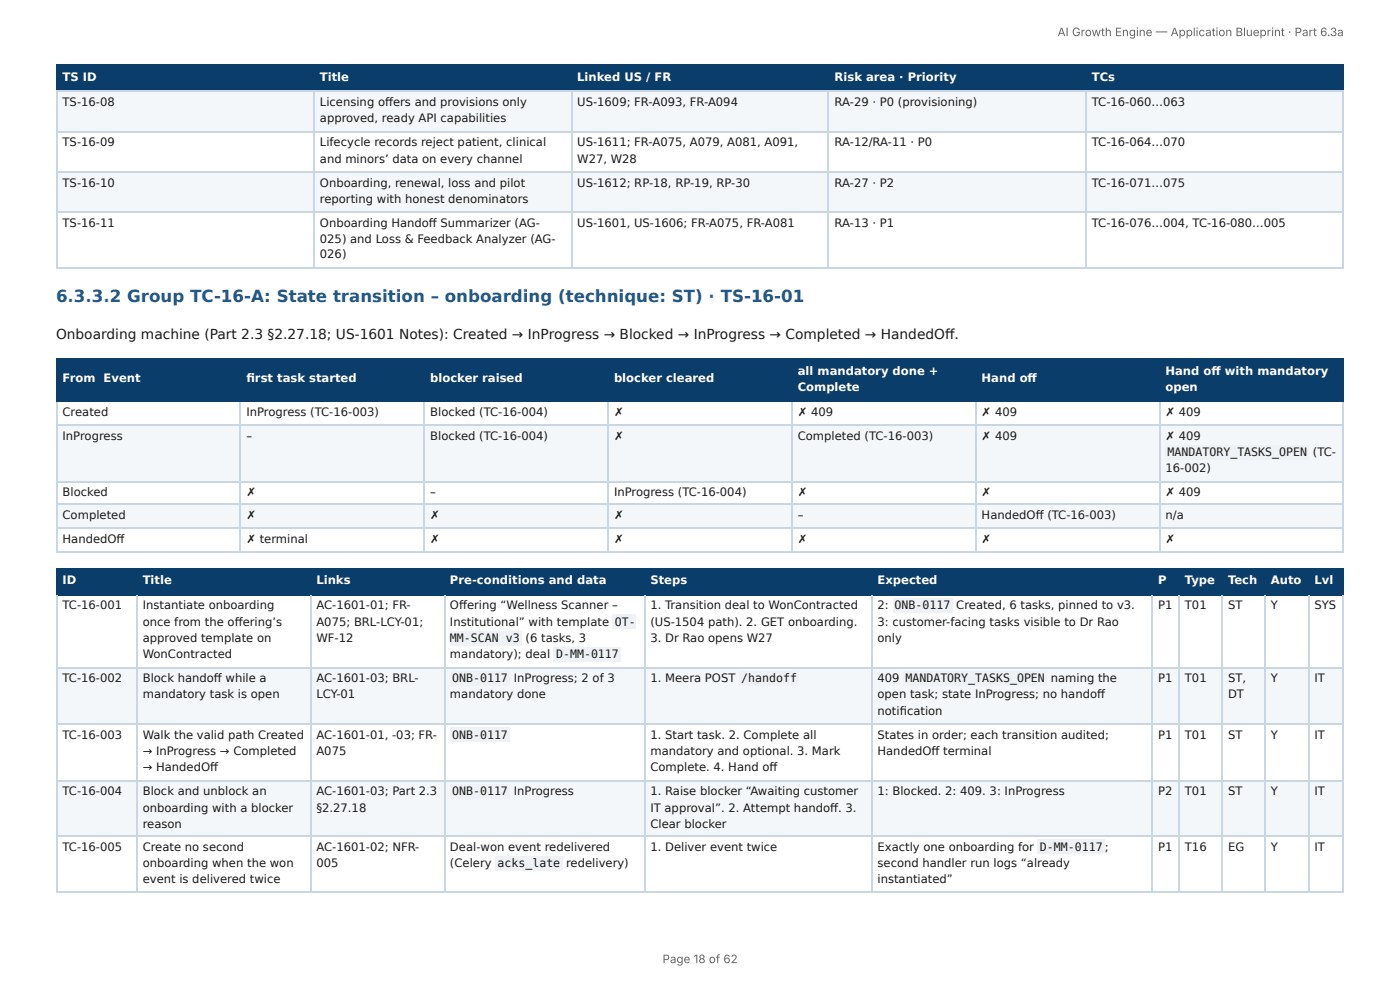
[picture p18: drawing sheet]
<svg xmlns="http://www.w3.org/2000/svg" width="297mm" height="210mm" viewBox="0 0 297 210" stroke-linecap="round" stroke-linejoin="round" font-family="sans-serif">
<defs><g id="words">
<text font-size="3.5" fill="#1f5a8c" x="11.9" y="64.1">6.3.3.2 Group TC-16-A: State transition – onboarding (technique: ST) · TS-16-01</text>
<text font-size="2.9" fill="#1a1a1a" x="11.9" y="71.9">Onboarding machine (Part 2.3 §2.27.18; US-1601 Notes): Created → InProgress → Blocked → InProgress → Completed → HandedOff .</text>
<g font-size="2.5" fill="#666">
<text x="224.6" y="7.7">AI Growth Engine — Application Blueprint · Part 6.3a</text>
<text x="140.7" y="204.5">Page 18 of 62</text>
</g>
<g font-size="2.5" fill="#fff">
<text x="13.3" y="17.2">TS ID</text>
<text x="67.9" y="17.2">Title</text>
<text x="122.6" y="17.2">Linked US / FR</text>
<text x="177.3" y="17.2">Risk area · Priority</text>
<text x="231.9" y="17.2">TCs</text>
<text x="13.3" y="81.2">From Event</text>
<text x="52.3" y="81.2">fi rst task started</text>
<text x="91.4" y="81.2">blocker raised</text>
<text x="130.4" y="81.2">blocker cleared</text>
<text x="169.5" y="79.5">all mandatory done +</text>
<text x="169.5" y="83">Complete</text>
<text x="208.5" y="81.2">Hand off</text>
<text x="247.5" y="79.5">Hand off</text>
<text x="247.5" y="83">open</text>
<text x="260.2" y="79.5">with mandatory</text>
<text x="13.3" y="124.1">ID</text>
<text x="30.3" y="124.1">Title</text>
<text x="67.2" y="124.1">Links</text>
<text x="95.6" y="124.1">Pre-conditions and data</text>
<text x="138.1" y="124.1">Steps</text>
<text x="186.4" y="124.1">Expected</text>
<text x="246" y="124.1">P</text>
<text x="251.7" y="124.1">Type</text>
<text x="260.8" y="124.1">Tech</text>
<text x="269.9" y="124.1">Auto</text>
<text x="279.2" y="124.1">Lvl</text>
</g>
<g font-size="2.5" fill="#1a1a1a">
<text x="13.3" y="22.5">TS-16-08</text>
<text x="67.9" y="22.5">Licensing off ers and provisions only</text>
<text x="122.6" y="22.5">US-1609; FR-A093, FR-A094</text>
<text x="177.3" y="22.5">RA-29 · P0 (provisioning)</text>
<text x="231.9" y="22.5">TC-16-060…063</text>
<text x="67.9" y="26">approved, ready API capabilities</text>
<text x="13.3" y="31.1">TS-16-09</text>
<text x="67.9" y="31.1">Lifecycle records reject patient, clinical</text>
<text x="67.9" y="34.5">and minors’ data on every channel</text>
<text x="122.6" y="31.1">US-1611; FR-A075, A079, A081, A091,</text>
<text x="122.6" y="34.5">W27, W28</text>
<text x="177.3" y="31.1">RA-12/RA-11 · P0</text>
<text x="231.9" y="31.1">TC-16-064…070</text>
<text x="13.3" y="39.6">TS-16-10</text>
<text x="67.9" y="39.6">Onboarding, renewal, loss and pilot</text>
<text x="122.6" y="39.6">US-1612; RP-18, RP-19, RP-30</text>
<text x="177.3" y="39.6">RA-27 · P2</text>
<text x="231.9" y="39.6">TC-16-071…075</text>
<text x="67.9" y="43.1">reporting with honest denominators</text>
<text x="13.3" y="48.1">TS-16-11</text>
<text x="67.9" y="48.1">Onboarding Handoff Summarizer (AG-</text>
<text x="67.9" y="51.6">025) and Loss &amp; Feedback Analyzer (AG-</text>
<text x="122.6" y="48.1">US-1601, US-1606; FR-A075, FR-A081</text>
<text x="177.3" y="48.1">RA-13 · P1</text>
<text x="231.9" y="48.1">TC-16-076…004, TC-16-080…005</text>
<text x="67.9" y="54.8">026)</text>
<text x="13.3" y="88.3">Created</text>
<text x="52.3" y="88.3">InProgress (TC-16-003)</text>
<text x="91.4" y="88.3">Blocked (TC-16-004)</text>
<text x="130.4" y="88.3">✗</text>
<text x="169.5" y="88.3">✗ 409</text>
<text x="208.5" y="88.3">✗ 409</text>
<text x="247.5" y="88.3">✗ 409</text>
<text x="13.3" y="93.4">InProgress</text>
<text x="52.3" y="93.4">–</text>
<text x="91.4" y="93.4">Blocked (TC-16-004)</text>
<text x="130.4" y="93.4">✗</text>
<text x="169.5" y="93.4">Completed (TC-16-003)</text>
<text x="208.5" y="93.4">✗ 409</text>
<text x="247.5" y="93.4">✗ 409</text>
<text x="247.5" y="100.3">16-002)</text>
<text x="248" y="96.9">MANDATORY_TASKS_OPEN</text>
<text x="278.9" y="96.9">(TC-</text>
<text x="13.3" y="105.4">Blocked</text>
<text x="52.3" y="105.4">✗</text>
<text x="91.4" y="105.4">–</text>
<text x="130.4" y="105.4">InProgress (TC-16-004)</text>
<text x="169.5" y="105.4">✗</text>
<text x="208.5" y="105.4">✗</text>
<text x="247.5" y="105.4">✗ 409</text>
<text x="13.3" y="110.2">Completed</text>
<text x="52.3" y="110.2">✗</text>
<text x="91.4" y="110.2">✗</text>
<text x="130.4" y="110.2">✗</text>
<text x="169.5" y="110.2">–</text>
<text x="208.5" y="110.2">HandedOff (TC-16-003)</text>
<text x="247.5" y="110.2">n/a</text>
<text x="13.3" y="115.3">HandedOff</text>
<text x="52.3" y="115.3">✗ terminal</text>
<text x="91.4" y="115.3">✗</text>
<text x="130.4" y="115.3">✗</text>
<text x="169.5" y="115.3">✗</text>
<text x="208.5" y="115.3">✗</text>
<text x="247.5" y="115.3">✗</text>
<text x="13.3" y="129.4">TC-16-001</text>
<text x="30.3" y="129.4">Instantiate onboarding</text>
<text x="67.2" y="129.4">AC-1601-01; FR-</text>
<text x="95.6" y="129.4">Off ering “Wellness Scanner –</text>
<text x="138.1" y="129.4">1. Transition deal to WonContracted</text>
<text x="186.4" y="129.4">2:</text>
<text x="190" y="129.4">ONB-0117</text>
<text x="203.1" y="129.4">Created, 6 tasks, pinned to v3.</text>
<text x="246" y="129.4">P1</text>
<text x="251.7" y="129.4">T01</text>
<text x="260.8" y="129.4">ST</text>
<text x="269.9" y="129.4">Y</text>
<text x="279.2" y="129.4">SYS</text>
<text x="30.3" y="132.9">once from the off ering’s</text>
<text x="30.3" y="136.3">approved template on</text>
<text x="67.2" y="132.9">A075; BRL-LCY-01;</text>
<text x="67.2" y="136.3">WF-12</text>
<text x="95.6" y="132.9">Institutional” with template</text>
<text x="95.6" y="136.3">MM-SCAN v3</text>
<text x="111.6" y="136.3">(6 tasks, 3</text>
<text x="130.6" y="132.9">OT-</text>
<text x="138.1" y="132.9">(US-1504 path). 2. GET onboarding.</text>
<text x="138.1" y="136.3">3. Dr Rao opens W27</text>
<text x="186.4" y="132.9">3: customer-facing tasks visible to Dr Rao</text>
<text x="186.4" y="136.3">only</text>
<text x="30.3" y="139.8">WonContracted</text>
<text x="95.6" y="139.8">mandatory); deal</text>
<text x="118.1" y="139.8">D-MM-0117</text>
<text x="13.3" y="144.9">TC-16-002</text>
<text x="30.3" y="144.9">Block handoff while a</text>
<text x="30.3" y="148.3">mandatory task is open</text>
<text x="67.2" y="144.9">AC-1601-03; BRL-</text>
<text x="67.2" y="148.3">LCY-01</text>
<text x="95.6" y="148.3">mandatory done</text>
<text x="96" y="144.9">ONB-0117</text>
<text x="109.1" y="144.9">InProgress; 2 of 3</text>
<text x="138.1" y="144.9">1. Meera POST</text>
<text x="157.4" y="144.9">/handoff</text>
<text x="186.4" y="144.9">409</text>
<text x="186.4" y="148.3">open task; state InProgress; no handoff</text>
<text x="192.3" y="144.9">MANDATORY_TASKS_OPEN</text>
<text x="223.2" y="144.9">naming the</text>
<text x="246" y="144.9">P1</text>
<text x="251.7" y="144.9">T01</text>
<text x="260.8" y="144.9">ST,</text>
<text x="260.8" y="148.3">DT</text>
<text x="269.9" y="144.9">Y</text>
<text x="279.2" y="144.9">IT</text>
<text x="186.4" y="151.8">notifi cation</text>
<text x="13.3" y="156.9">TC-16-003</text>
<text x="30.3" y="156.9">Walk the valid path Created</text>
<text x="30.3" y="160.3">→ InProgress → Completed</text>
<text x="67.2" y="156.9">AC-1601-01, -03; FR-</text>
<text x="67.2" y="160.3">A075</text>
<text x="96" y="156.9">ONB-0117</text>
<text x="138.1" y="156.9">1. Start task. 2. Complete all</text>
<text x="138.1" y="160.3">mandatory and optional. 3. Mark</text>
<text x="186.4" y="156.9">States in order; each transition audited;</text>
<text x="186.4" y="160.3">HandedOff terminal</text>
<text x="246" y="156.9">P1</text>
<text x="251.7" y="156.9">T01</text>
<text x="260.8" y="156.9">ST</text>
<text x="269.9" y="156.9">Y</text>
<text x="279.2" y="156.9">IT</text>
<text x="30.3" y="163.8">→ HandedOff</text>
<text x="138.1" y="163.8">Complete. 4. Hand off</text>
<text x="13.3" y="168.9">TC-16-004</text>
<text x="30.3" y="168.9">Block and unblock an</text>
<text x="30.3" y="172.3">onboarding with a blocker</text>
<text x="67.2" y="168.9">AC-1601-03; Part 2.3</text>
<text x="67.2" y="172.3">§2.27.18</text>
<text x="96" y="168.9">ONB-0117</text>
<text x="109.1" y="168.9">InProgress</text>
<text x="138.1" y="168.9">1. Raise blocker “Awaiting customer</text>
<text x="138.1" y="172.3">IT approval”. 2. Attempt handoff . 3.</text>
<text x="186.4" y="168.9">1: Blocked. 2: 409. 3: InProgress</text>
<text x="246" y="168.9">P2</text>
<text x="251.7" y="168.9">T01</text>
<text x="260.8" y="168.9">ST</text>
<text x="269.9" y="168.9">Y</text>
<text x="279.2" y="168.9">IT</text>
<text x="30.3" y="175.8">reason</text>
<text x="138.1" y="175.8">Clear blocker</text>
<text x="13.3" y="180.6">TC-16-005</text>
<text x="30.3" y="180.6">Create no second</text>
<text x="30.3" y="184.1">onboarding when the won</text>
<text x="67.2" y="180.6">AC-1601-02; NFR-</text>
<text x="67.2" y="184.1">005</text>
<text x="95.6" y="180.6">Deal-won event redelivered</text>
<text x="95.6" y="184.1">(Celery</text>
<text x="105.7" y="184.1">acks_late</text>
<text x="120.2" y="184.1">redelivery)</text>
<text x="138.1" y="180.6">1. Deliver event twice</text>
<text x="186.4" y="180.6">Exactly one onboarding for</text>
<text x="186.4" y="184.1">second handler run logs “already</text>
<text x="220.9" y="180.6">D-MM-0117</text>
<text x="234.7" y="180.6">;</text>
<text x="246" y="180.6">P1</text>
<text x="251.7" y="180.6">T16</text>
<text x="260.8" y="180.6">EG</text>
<text x="269.9" y="180.6">Y</text>
<text x="279.2" y="180.6">IT</text>
<text x="30.3" y="187.6">event is delivered twice</text>
<text x="186.4" y="187.6">instantiated”</text>
</g>
</g></defs>
<g fill="#0b3d6b">
<path d="M12.1 14h54.5v5.3h-54.5z"/>
<path d="M66.6 14h54.7v5.3h-54.7z"/>
<path d="M121.3 14h54.7v5.3h-54.7z"/>
<path d="M176 14h54.7v5.3h-54.7z"/>
<path d="M230.7 14h54.7v5.3h-54.7z"/>
</g>
<g fill="#f4f7fa">
<path d="M12.1 19.3h54.5v8.5h-54.5z"/>
<path d="M66.6 19.3h54.7v8.5h-54.7z"/>
<path d="M121.3 19.3h54.7v8.5h-54.7z"/>
<path d="M176 19.3h54.7v8.5h-54.7z"/>
<path d="M230.7 19.3h54.7v8.5h-54.7z"/>
<path d="M12.1 36.4h54.5v8.5h-54.5z"/>
<path d="M66.6 36.4h54.7v8.5h-54.7z"/>
<path d="M121.3 36.4h54.7v8.5h-54.7z"/>
<path d="M176 36.4h54.7v8.5h-54.7z"/>
<path d="M230.7 36.4h54.7v8.5h-54.7z"/>
</g>
<path d="M11.9 13.9h273.5M11.9 19.4h273.5M12 13.8v5.7M66.7 13.8v5.7M121.4 13.8v5.7M175.9 13.8v5.7M230.6 13.8v5.7" fill="none" stroke="#0b3d6b" stroke-width=".23"/>
<path d="M285.3 13.8v5.7" fill="none" stroke="#0b3d6b" stroke-width=".21"/>
<path d="M11.9 19.4h273.5M12 19.5v37.4M66.7 19.5v37.4M121.4 19.5v37.4M175.9 19.5v37.4M230.6 19.5v37.4M11.9 28h273.5M11.9 36.5h273.5M11.9 45h273.5M11.9 56.8h273.5" fill="none" stroke="#c9d6e3" stroke-width=".23"/>
<path d="M285.3 19.5v37.4" fill="none" stroke="#c9d6e3" stroke-width=".21"/>
<g fill="#0b3d6b">
<path d="M12.1 76.1h39v9h-39z"/>
<path d="M51.1 76.1h39.1v9h-39.1z"/>
<path d="M90.2 76.1h39v9h-39z"/>
<path d="M129.2 76.1h39v9h-39z"/>
<path d="M168.2 76.1h39v9h-39z"/>
<path d="M207.2 76.1h39v9h-39z"/>
<path d="M246.2 76.1h39.2v9h-39.2z"/>
</g>
<g fill="#f4f7fa">
<path d="M12.1 90.2h39v12h-39z"/>
<path d="M51.1 90.2h39.1v12h-39.1z"/>
<path d="M90.2 90.2h39v12h-39z"/>
<path d="M129.2 90.2h39v12h-39z"/>
<path d="M168.2 90.2h39v12h-39z"/>
<path d="M207.2 90.2h39v12h-39z"/>
<path d="M246.2 90.2h39.2v12h-39.2z"/>
<path d="M12.1 107.2h39v5.1h-39z"/>
<path d="M51.1 107.2h39.1v5.1h-39.1z"/>
<path d="M90.2 107.2h39v5.1h-39z"/>
<path d="M129.2 107.2h39v5.1h-39z"/>
<path d="M168.2 107.2h39v5.1h-39z"/>
<path d="M207.2 107.2h39v5.1h-39z"/>
<path d="M246.2 107.2h39.2v5.1h-39.2z"/>
</g>
<path d="M11.9 76.2h273.5M12 76.1v9.2M51 76.1v9.2M90 76.1v9.2M129 76.1v9.2M168.3 76.1v9.2M207.3 76.1v9.2M246.3 76.1v9.2M11.9 85.2h273.5" fill="none" stroke="#0b3d6b" stroke-width=".23"/>
<path d="M285.3 76.1v9.2" fill="none" stroke="#0b3d6b" stroke-width=".21"/>
<path d="M11.9 90.3h273.5M12 85.3v32.1M51 85.3v32.1M90 85.3v32.1M129 85.3v32.1M168.3 85.3v32.1M207.3 85.3v32.1M246.3 85.3v32.1M11.9 102.3h273.5M11.9 107.1h273.5M11.9 112.2h273.5M11.9 117.3h273.5" fill="none" stroke="#c9d6e3" stroke-width=".23"/>
<path d="M285.3 85.3v32.1" fill="none" stroke="#c9d6e3" stroke-width=".21"/>
<g fill="#0b3d6b">
<path d="M12.1 120.9h16.9v5.5h-16.9z"/>
<path d="M29 120.9h36.9v5.5h-36.9z"/>
<path d="M65.9 120.9h28.4v5.5h-28.4z"/>
<path d="M94.3 120.9h42.5v5.5h-42.5z"/>
<path d="M136.8 120.9h48.2v5.5h-48.2z"/>
<path d="M185 120.9h59.8v5.5h-59.8z"/>
<path d="M244.8 120.9h5.5v5.5h-5.5z"/>
<path d="M250.3 120.9h9.3v5.5h-9.3z"/>
<path d="M259.6 120.9h9v5.5h-9z"/>
<path d="M268.6 120.9h9.2v5.5h-9.2z"/>
<path d="M277.8 120.9h7.6v5.5h-7.6z"/>
</g>
<g fill="#f4f7fa">
<path d="M12.1 141.9h16.9v11.7h-16.9z"/>
<path d="M29 141.9h36.9v11.7h-36.9z"/>
<path d="M65.9 141.9h28.4v11.7h-28.4z"/>
<path d="M94.3 141.9h42.5v11.7h-42.5z"/>
<path d="M136.8 141.9h48.2v11.7h-48.2z"/>
<path d="M185 141.9h59.8v11.7h-59.8z"/>
<path d="M244.8 141.9h5.5v11.7h-5.5z"/>
<path d="M250.3 141.9h9.3v11.7h-9.3z"/>
<path d="M259.6 141.9h9v11.7h-9z"/>
<path d="M268.6 141.9h9.2v11.7h-9.2z"/>
<path d="M277.8 141.9h7.6v11.7h-7.6z"/>
<path d="M12.1 165.6h16.9v12h-16.9z"/>
<path d="M29 165.6h36.9v12h-36.9z"/>
<path d="M65.9 165.6h28.4v12h-28.4z"/>
<path d="M94.3 165.6h42.5v12h-42.5z"/>
<path d="M136.8 165.6h48.2v12h-48.2z"/>
<path d="M185 165.6h59.8v12h-59.8z"/>
<path d="M244.8 165.6h5.5v12h-5.5z"/>
<path d="M250.3 165.6h9.3v12h-9.3z"/>
<path d="M259.6 165.6h9v12h-9z"/>
<path d="M268.6 165.6h9.2v12h-9.2z"/>
<path d="M277.8 165.6h7.6v12h-7.6z"/>
</g>
<g fill="none" stroke="#0b3d6b" stroke-width=".23">
<path d="M11.9 120.7h273.5M11.9 126.3h273.5M12 120.6v5.8M29.1 120.6v5.8M66 120.6v5.8M94.4 120.6v5.8M136.9 120.6v5.8M185.1 120.6v5.8M244.7 120.6v5.8M250.5 120.6v5.8M259.5 120.6v5.8M268.7 120.6v5.8"/>
<path d="M277.9 120.6v5.8"/>
</g>
<path d="M285.3 120.6v5.8" fill="none" stroke="#0b3d6b" stroke-width=".21"/>
<g fill="none" stroke="#c9d6e3" stroke-width=".23">
<path d="M12 126.4v63.2M29.1 126.4v63.2M66 126.4v63.2M94.4 126.4v63.2M136.9 126.4v63.2M185.1 126.4v63.2M244.7 126.4v63.2M250.5 126.4v63.2M259.5 126.4v63.2M268.7 126.4v63.2M277.9 126.4v63.2M11.9 141.7h273.5"/>
<path d="M11.9 153.7h273.5M11.9 165.7h273.5M11.9 177.5h273.5M11.9 189.5h273.5"/>
</g>
<path d="M285.3 126.4v63.2" fill="none" stroke="#c9d6e3" stroke-width=".21"/>
<g fill="#eef2f6">
<path d="M247.6 94.5h30.4v3h-30.4z"/>
<path d="M130.1 130.6h5.1v3h-5.1z"/>
<path d="M95.7 134h15.2v3h-15.2z"/>
<path d="M117.6 137.5h14.3v3h-14.3z"/>
<path d="M189.6 127.1h12.7v3h-12.7z"/>
<path d="M95.7 142.6h12.7v3h-12.7z"/>
<path d="M157.1 142.6h12.7v3h-12.7z"/>
<path d="M191.9 142.6h30.5v3h-30.5z"/>
<path d="M95.7 154.6h12.7v3h-12.7z"/>
<path d="M95.7 166.6h12.7v3h-12.7z"/>
<path d="M105.2 181.8h14.3v3h-14.3z"/>
<path d="M220.3 178.3h14.3v3h-14.3z"/>
</g>
<use href="#words"/>
</svg>
